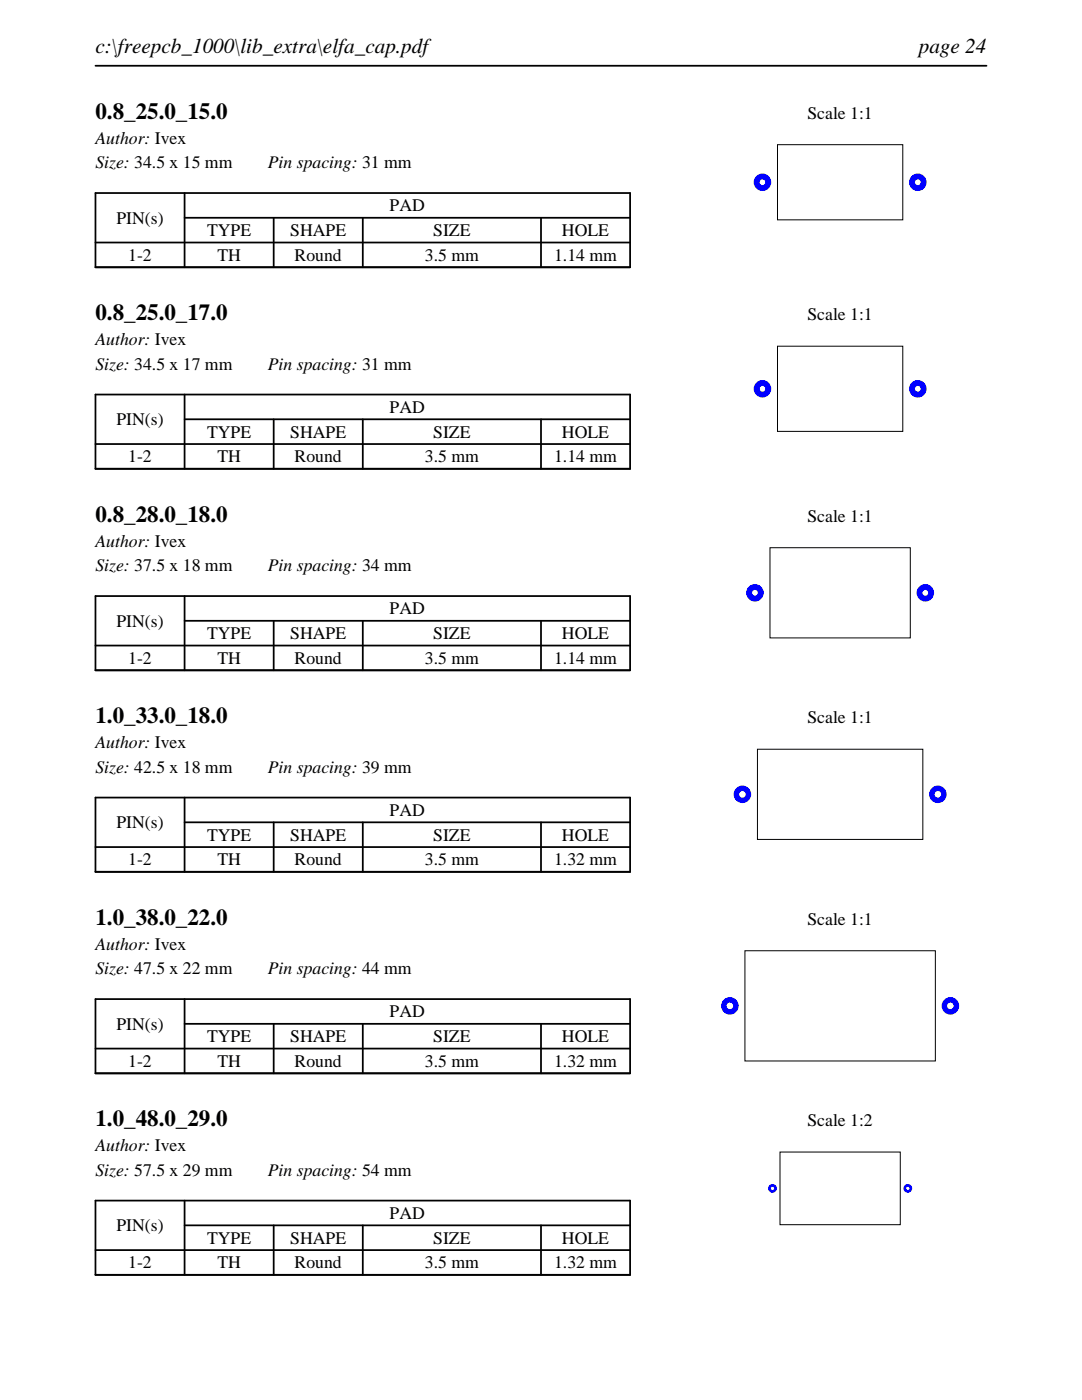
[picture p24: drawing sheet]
<svg xmlns="http://www.w3.org/2000/svg" width="216mm" height="279mm" viewBox="0 0 216 279" stroke-linecap="round" stroke-linejoin="round" font-family="sans-serif">
<defs><g id="words">
<g font-size="4.6">
<text x="19" y="23.7">0.8_25.0_15.0</text>
<text x="19" y="63.9">0.8_25.0_17.0</text>
<text x="19" y="104.1">0.8_28.0_18.0</text>
<text x="19" y="144.4">1.0_33.0_18.0</text>
<text x="19" y="184.6">1.0_38.0_22.0</text>
<text x="19" y="224.8">1.0_48.0_29.0</text>
</g>
<g font-size="4.2">
<text x="19" y="10.6">c:\freepcb_1000\lib_extra\elfa_cap.pdf</text>
<text x="183.3" y="10.6">page 24</text>
</g>
<g font-size="3.5">
<text x="161.1" y="23.7">Scale 1:1</text>
<text x="19" y="28.6">Author: Ivex</text>
<text x="19" y="33.6">Size: 34.5 x 15 mm</text>
<text x="53.4" y="33.6">Pin spacing: 31 mm</text>
<text x="23.2" y="44.6">PIN(s)</text>
<text x="41.3" y="47.1">TYPE</text>
<text x="57.9" y="47.1">SHAPE</text>
<text x="77.8" y="42.2">PAD</text>
<text x="86.4" y="47.1">SIZE</text>
<text x="112.1" y="47.1">HOLE</text>
<text x="25.6" y="52.1">1-2</text>
<text x="43.4" y="52.1">TH</text>
<text x="58.8" y="52.1">Round</text>
<text x="84.8" y="52.1">3.5 mm</text>
<text x="110.6" y="52.1">1.14 mm</text>
<text x="161.1" y="63.9">Scale 1:1</text>
<text x="19" y="68.9">Author: Ivex</text>
<text x="19" y="73.8">Size: 34.5 x 17 mm</text>
<text x="53.4" y="73.8">Pin spacing: 31 mm</text>
<text x="77.8" y="82.4">PAD</text>
<text x="23.2" y="84.8">PIN(s)</text>
<text x="41.3" y="87.3">TYPE</text>
<text x="57.9" y="87.3">SHAPE</text>
<text x="86.4" y="87.3">SIZE</text>
<text x="112.1" y="87.3">HOLE</text>
<text x="25.6" y="92.3">1-2</text>
<text x="43.4" y="92.3">TH</text>
<text x="58.8" y="92.3">Round</text>
<text x="84.8" y="92.3">3.5 mm</text>
<text x="110.6" y="92.3">1.14 mm</text>
<text x="161.1" y="104.1">Scale 1:1</text>
<text x="19" y="109.1">Author: Ivex</text>
<text x="19" y="114">Size: 37.5 x 18 mm</text>
<text x="53.4" y="114">Pin spacing: 34 mm</text>
<text x="23.2" y="125.1">PIN(s)</text>
<text x="77.8" y="122.6">PAD</text>
<text x="41.3" y="127.6">TYPE</text>
<text x="57.9" y="127.6">SHAPE</text>
<text x="86.4" y="127.6">SIZE</text>
<text x="112.1" y="127.6">HOLE</text>
<text x="25.6" y="132.5">1-2</text>
<text x="43.4" y="132.5">TH</text>
<text x="58.8" y="132.5">Round</text>
<text x="84.8" y="132.5">3.5 mm</text>
<text x="110.6" y="132.5">1.14 mm</text>
<text x="19" y="149.3">Author: Ivex</text>
<text x="161.1" y="144.4">Scale 1:1</text>
<text x="19" y="154.2">Size: 42.5 x 18 mm</text>
<text x="53.4" y="154.2">Pin spacing: 39 mm</text>
<text x="23.2" y="165.3">PIN(s)</text>
<text x="41.3" y="167.8">TYPE</text>
<text x="57.9" y="167.8">SHAPE</text>
<text x="77.8" y="162.8">PAD</text>
<text x="86.4" y="167.8">SIZE</text>
<text x="112.1" y="167.8">HOLE</text>
<text x="25.6" y="172.7">1-2</text>
<text x="43.4" y="172.7">TH</text>
<text x="58.8" y="172.7">Round</text>
<text x="84.8" y="172.7">3.5 mm</text>
<text x="110.6" y="172.7">1.32 mm</text>
<text x="161.1" y="184.6">Scale 1:1</text>
<text x="19" y="189.5">Author: Ivex</text>
<text x="19" y="194.5">Size: 47.5 x 22 mm</text>
<text x="53.4" y="194.5">Pin spacing: 44 mm</text>
<text x="77.8" y="203.1">PAD</text>
<text x="23.2" y="205.5">PIN(s)</text>
<text x="41.3" y="208">TYPE</text>
<text x="57.9" y="208">SHAPE</text>
<text x="86.4" y="208">SIZE</text>
<text x="112.1" y="208">HOLE</text>
<text x="25.6" y="212.9">1-2</text>
<text x="43.4" y="212.9">TH</text>
<text x="58.8" y="212.9">Round</text>
<text x="84.8" y="212.9">3.5 mm</text>
<text x="110.6" y="212.9">1.32 mm</text>
<text x="161.1" y="224.8">Scale 1:2</text>
<text x="19" y="229.7">Author: Ivex</text>
<text x="19" y="234.7">Size: 57.5 x 29 mm</text>
<text x="53.4" y="234.7">Pin spacing: 54 mm</text>
<text x="23.2" y="245.7">PIN(s)</text>
<text x="77.8" y="243.3">PAD</text>
<text x="41.3" y="248.2">TYPE</text>
<text x="57.9" y="248.2">SHAPE</text>
<text x="86.4" y="248.2">SIZE</text>
<text x="112.1" y="248.2">HOLE</text>
<text x="25.6" y="253.2">1-2</text>
<text x="43.4" y="253.2">TH</text>
<text x="58.8" y="253.2">Round</text>
<text x="84.8" y="253.2">3.5 mm</text>
<text x="110.6" y="253.2">1.32 mm</text>
</g>
</g></defs>
<path d="M19 13.1h177.8M19 38.5h106.7v14.8h-106.7zM36.8 38.5v14.8M19 48.4h106.7M36.8 43.5h88.9M54.6 43.5v9.8M72.4 43.5v9.8M107.9 43.5v9.8" fill="none" stroke="#000" stroke-width=".35"/>
<path d="M155.1 28.9h25v15h-25z" fill="none" stroke="#000" stroke-width=".2"/>
<g fill="#00f">
<path d="M150.4 36.4a1.75 1.75 0 0 0 3.5 0 1.75 1.75 0 0 0-3.5 0zM151.6 36.4a.57 .57 0 0 1 1.1 0 .57 .57 0 0 1-1.1 0z"/>
<path d="M181.4 36.4a1.75 1.75 0 0 0 3.5 0 1.75 1.75 0 0 0-3.5 0zM182.6 36.4a.57 .57 0 0 1 1.1 0 .57 .57 0 0 1-1.1 0z"/>
</g>
<path d="M19 78.7h106.7v14.9h-106.7zM36.8 78.7v14.9M19 88.6h106.7M36.8 83.7h88.9M54.6 83.7v9.9M72.4 83.7v9.9M107.9 83.7v9.9" fill="none" stroke="#000" stroke-width=".35"/>
<path d="M155.1 69.1h25v17h-25z" fill="none" stroke="#000" stroke-width=".2"/>
<g fill="#00f">
<path d="M150.4 77.6a1.75 1.75 0 0 0 3.5 0 1.75 1.75 0 0 0-3.5 0zM151.6 77.6a.57 .57 0 0 1 1.1 0 .57 .57 0 0 1-1.1 0z"/>
<path d="M181.4 77.6a1.75 1.75 0 0 0 3.5 0 1.75 1.75 0 0 0-3.5 0zM182.6 77.6a.57 .57 0 0 1 1.1 0 .57 .57 0 0 1-1.1 0z"/>
</g>
<path d="M19 119h106.7v14.8h-106.7zM36.8 119v14.8M19 128.8h106.7M36.8 123.9h88.9M54.6 123.9v9.9M72.4 123.9v9.9M107.9 123.9v9.9" fill="none" stroke="#000" stroke-width=".35"/>
<path d="M153.6 109.3h28v18h-28z" fill="none" stroke="#000" stroke-width=".2"/>
<g fill="#00f">
<path d="M148.9 118.3a1.75 1.75 0 0 0 3.5 0 1.75 1.75 0 0 0-3.5 0zM150.1 118.3a.57 .57 0 0 1 1.1 0 .57 .57 0 0 1-1.1 0z"/>
<path d="M182.9 118.3a1.75 1.75 0 0 0 3.5 0 1.75 1.75 0 0 0-3.5 0zM184.1 118.3a.57 .57 0 0 1 1.1 0 .57 .57 0 0 1-1.1 0z"/>
</g>
<path d="M19 159.2h106.7v14.8h-106.7zM36.8 159.2v14.8M19 169.1h106.7M36.8 164.1h88.9M54.6 164.1v9.9M72.4 164.1v9.9M107.9 164.1v9.9" fill="none" stroke="#000" stroke-width=".35"/>
<path d="M151.1 149.5h33v18h-33z" fill="none" stroke="#000" stroke-width=".2"/>
<g fill="#00f">
<path d="M146.4 158.5a1.75 1.75 0 0 0 3.5 0 1.75 1.75 0 0 0-3.5 0zM147.5 158.5a.66 .66 0 0 1 1.3 0 .66 .66 0 0 1-1.3 0z"/>
<path d="M185.4 158.5a1.75 1.75 0 0 0 3.5 0 1.75 1.75 0 0 0-3.5 0zM186.5 158.5a.66 .66 0 0 1 1.3 0 .66 .66 0 0 1-1.3 0z"/>
</g>
<path d="M19 199.4h106.7v14.8h-106.7zM36.8 199.4v14.8M19 209.3h106.7M36.8 204.3h88.9M54.6 204.3v9.9M72.4 204.3v9.9M107.9 204.3v9.9" fill="none" stroke="#000" stroke-width=".35"/>
<path d="M148.6 189.7h38v22h-38z" fill="none" stroke="#000" stroke-width=".2"/>
<g fill="#00f">
<path d="M143.9 200.7a1.75 1.75 0 0 0 3.5 0 1.75 1.75 0 0 0-3.5 0zM145 200.7a.66 .66 0 0 1 1.3 0 .66 .66 0 0 1-1.3 0z"/>
<path d="M187.9 200.7a1.75 1.75 0 0 0 3.5 0 1.75 1.75 0 0 0-3.5 0zM189 200.7a.66 .66 0 0 1 1.3 0 .66 .66 0 0 1-1.3 0z"/>
</g>
<path d="M19 239.6h106.7v14.8h-106.7zM36.8 239.6v14.8M19 249.5h106.7M36.8 244.5h88.9M54.6 244.5v9.9M72.4 244.5v9.9M107.9 244.5v9.9" fill="none" stroke="#000" stroke-width=".35"/>
<path d="M155.6 229.9h24v14.5h-24z" fill="none" stroke="#000" stroke-width=".2"/>
<g fill="#00f">
<path d="M153.3 237.2a.88 .88 0 0 0 1.7 0 .88 .88 0 0 0-1.7 0zM153.8 237.2a.35 .35 0 0 1 .7 0 .35 .35 0 0 1-.7 0z"/>
<path d="M180.3 237.2a.88 .88 0 0 0 1.7 0 .88 .88 0 0 0-1.7 0zM180.8 237.2a.35 .35 0 0 1 .7 0 .35 .35 0 0 1-.7 0z"/>
</g>
<use href="#words"/>
</svg>
